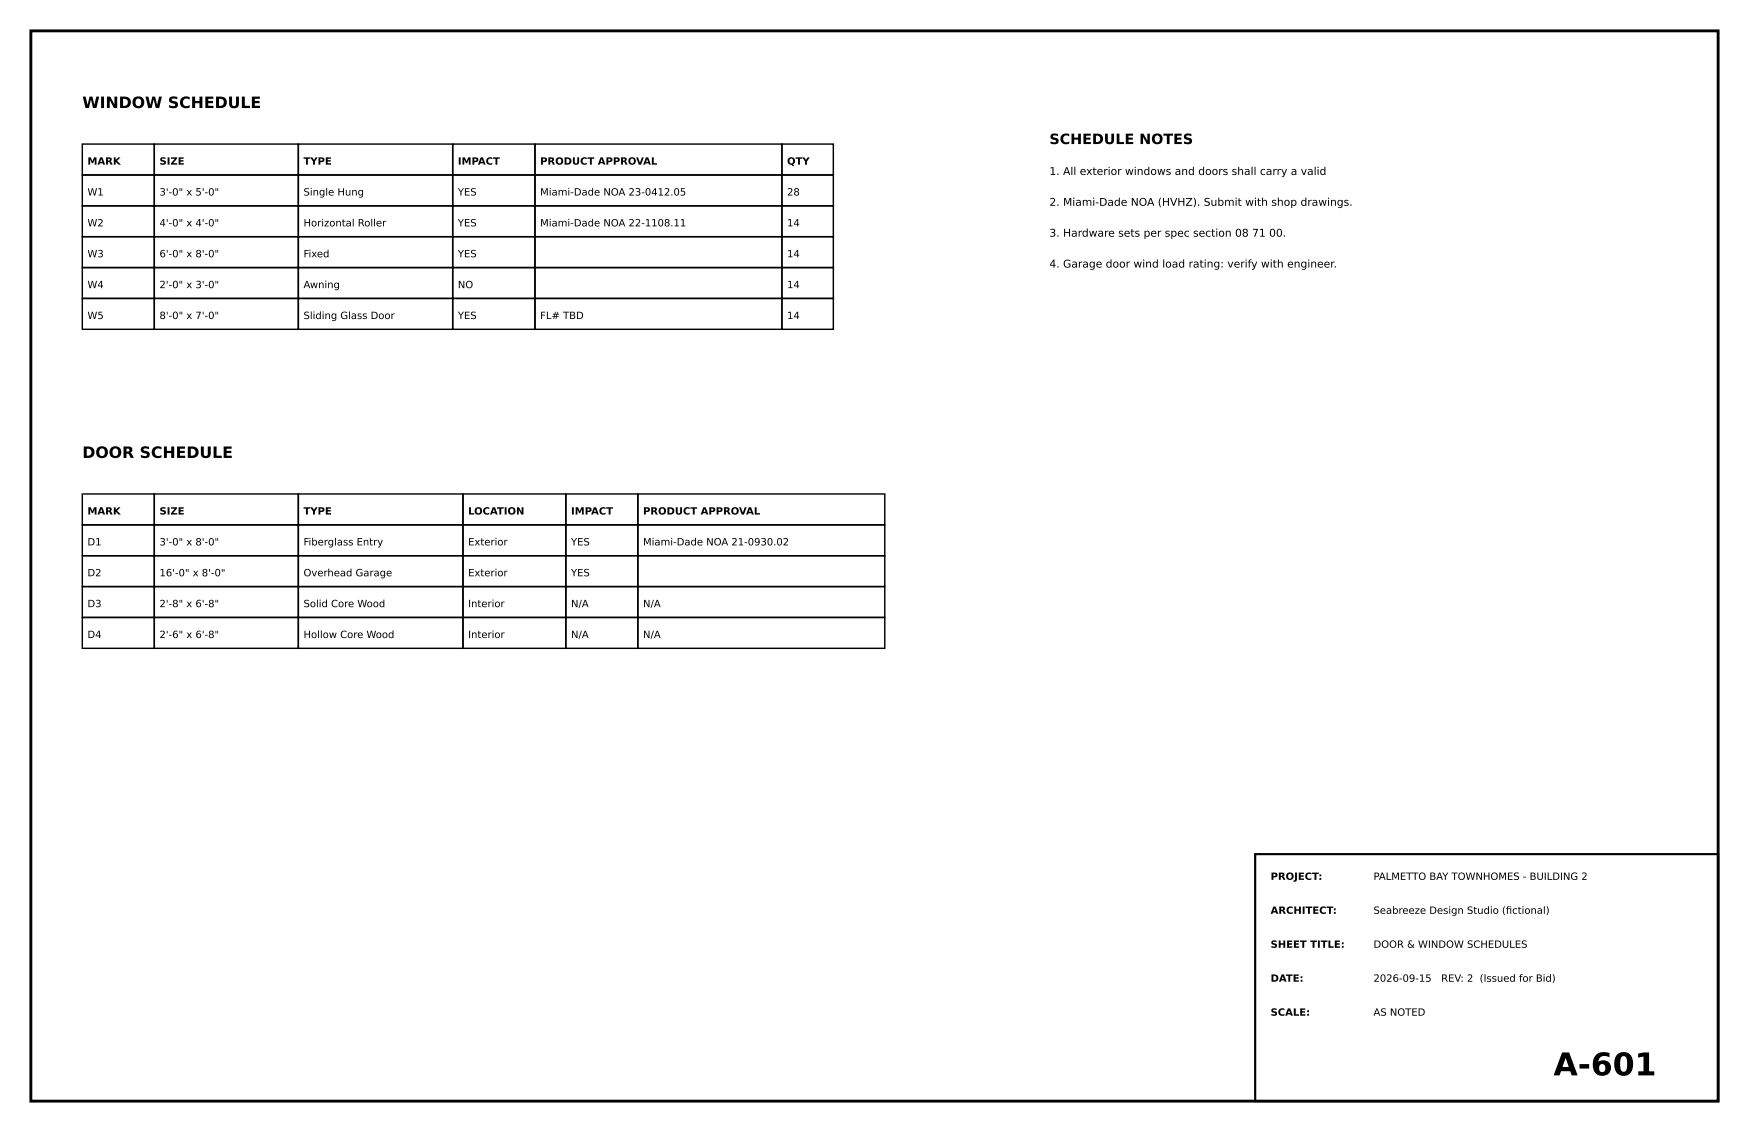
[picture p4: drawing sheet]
<svg xmlns="http://www.w3.org/2000/svg" width="432mm" height="279mm" viewBox="0 0 432 279" stroke-linecap="round" stroke-linejoin="round" font-family="sans-serif">
<defs><g id="words">
<text font-size="7.8" x="383.5" y="265.4">A-601</text>
<g font-size="3.9">
<text x="20.3" y="26.7">WINDOW SCHEDULE</text>
<text x="20.3" y="113">DOOR SCHEDULE</text>
</g>
<text font-size="3.5" x="259.1" y="35.6">SCHEDULE NOTES</text>
<g font-size="2.6">
<text x="259.1" y="43.2">1. All exterior windows and doors shall carry a valid</text>
<text x="259.1" y="50.8">2. Miami-Dade NOA (HVHZ). Submit with shop drawings.</text>
<text x="259.1" y="58.4">3. Hardware sets per spec section 08 71 00.</text>
<text x="259.1" y="66">4. Garage door wind load rating: verify with engineer.</text>
</g>
<g font-size="2.5">
<text x="21.6" y="40.6">MARK</text>
<text x="39.4" y="40.6">SIZE</text>
<text x="74.9" y="40.6">TYPE</text>
<text x="113" y="40.6">IMPACT</text>
<text x="133.3" y="40.6">PRODUCT APPROVAL</text>
<text x="194.3" y="40.6">QTY</text>
<text x="21.6" y="48.3">W1</text>
<text x="39.4" y="48.3">3'-0&quot; x 5'-0&quot;</text>
<text x="74.9" y="48.3">Single Hung</text>
<text x="113" y="48.3">YES</text>
<text x="133.3" y="48.3">Miami-Dade NOA 23-0412.05</text>
<text x="194.3" y="48.3">28</text>
<text x="21.6" y="55.9">W2</text>
<text x="39.4" y="55.9">4'-0&quot; x 4'-0&quot;</text>
<text x="74.9" y="55.9">Horizontal Roller</text>
<text x="113" y="55.9">YES</text>
<text x="133.3" y="55.9">Miami-Dade NOA 22-1108.11</text>
<text x="194.3" y="55.9">14</text>
<text x="21.6" y="63.5">W3</text>
<text x="39.4" y="63.5">6'-0&quot; x 8'-0&quot;</text>
<text x="74.9" y="63.5">Fixed</text>
<text x="113" y="63.5">YES</text>
<text x="194.3" y="63.5">14</text>
<text x="21.6" y="71.1">W4</text>
<text x="39.4" y="71.1">2'-0&quot; x 3'-0&quot;</text>
<text x="74.9" y="71.1">Awning</text>
<text x="113" y="71.1">NO</text>
<text x="194.3" y="71.1">14</text>
<text x="21.6" y="78.7">W5</text>
<text x="39.4" y="78.7">8'-0&quot; x 7'-0&quot;</text>
<text x="74.9" y="78.7">Sliding Glass Door</text>
<text x="113" y="78.7">YES</text>
<text x="133.3" y="78.7">FL# TBD</text>
<text x="194.3" y="78.7">14</text>
<text x="21.6" y="127">MARK</text>
<text x="39.4" y="127">SIZE</text>
<text x="74.9" y="127">TYPE</text>
<text x="115.6" y="127">LOCATION</text>
<text x="141" y="127">IMPACT</text>
<text x="158.7" y="127">PRODUCT APPROVAL</text>
<text x="21.6" y="134.6">D1</text>
<text x="39.4" y="134.6">3'-0&quot; x 8'-0&quot;</text>
<text x="74.9" y="134.6">Fiberglass Entry</text>
<text x="115.6" y="134.6">Exterior</text>
<text x="141" y="134.6">YES</text>
<text x="158.7" y="134.6">Miami-Dade NOA 21-0930.02</text>
<text x="21.6" y="142.2">D2</text>
<text x="39.4" y="142.2">16'-0&quot; x 8'-0&quot;</text>
<text x="74.9" y="142.2">Overhead Garage</text>
<text x="115.6" y="142.2">Exterior</text>
<text x="141" y="142.2">YES</text>
<text x="21.6" y="149.9">D3</text>
<text x="39.4" y="149.9">2'-8&quot; x 6'-8&quot;</text>
<text x="74.9" y="149.9">Solid Core Wood</text>
<text x="115.6" y="149.9">Interior</text>
<text x="141" y="149.9">N/A</text>
<text x="158.7" y="149.9">N/A</text>
<text x="21.6" y="157.5">D4</text>
<text x="39.4" y="157.5">2'-6&quot; x 6'-8&quot;</text>
<text x="74.9" y="157.5">Hollow Core Wood</text>
<text x="115.6" y="157.5">Interior</text>
<text x="141" y="157.5">N/A</text>
<text x="158.7" y="157.5">N/A</text>
<text x="313.7" y="217.2">PROJECT:</text>
<text x="339.1" y="217.2">PALMETTO BAY TOWNHOMES - BUILDING 2</text>
<text x="313.7" y="225.6">ARCHITECT:</text>
<text x="339.1" y="225.6">Seabreeze Design Studio (fctional)</text>
<text x="371.8" y="225.6">i</text>
<text x="313.7" y="233.9">SHEET TITLE:</text>
<text x="339.1" y="233.9">DOOR &amp; WINDOW SCHEDULES</text>
<text x="313.7" y="242.3">DATE:</text>
<text x="339.1" y="242.3">2026-09-15</text>
<text x="355.8" y="242.3">REV: 2 (Issued for Bid)</text>
<text x="313.7" y="250.7">SCALE:</text>
<text x="339.1" y="250.7">AS NOTED</text>
</g>
</g></defs>
<path d="M7.6 7.6h416.6v264.2h-416.6z" fill="none" stroke="#000" stroke-width=".71" stroke-linecap="butt"/>
<path d="M309.9 210.8h114.3v61h-114.3z" fill="none" stroke="#000" stroke-width=".53"/>
<g fill="none" stroke="#000" stroke-width=".35">
<path d="M20.3 35.6h17.8v7.6h-17.8zM38.1 35.6h35.6v7.6h-35.6zM73.7 35.6h38.1v7.6h-38.1zM111.8 35.6h20.3v7.6h-20.3zM132.1 35.6h60.9v7.6h-60.9zM193 35.6h12.7v7.6h-12.7zM20.3 43.2h17.8v7.6h-17.8zM20.3 50.8h17.8v7.6h-17.8zM20.3 58.4h17.8v7.6h-17.8zM38.1 43.2h35.6v7.6h-35.6zM38.1 50.8h35.6v7.6h-35.6zM38.1 58.4h35.6v7.6h-35.6z"/>
<path d="M73.7 43.2h38.1v7.6h-38.1zM73.7 50.8h38.1v7.6h-38.1zM73.7 58.4h38.1v7.6h-38.1zM111.8 43.2h20.3v7.6h-20.3zM111.8 50.8h20.3v7.6h-20.3zM111.8 58.4h20.3v7.6h-20.3zM132.1 43.2h60.9v7.6h-60.9zM132.1 50.8h60.9v7.6h-60.9zM132.1 58.4h60.9v7.6h-60.9zM193 43.2h12.7v7.6h-12.7zM193 50.8h12.7v7.6h-12.7zM193 58.4h12.7v7.6h-12.7z"/>
<path d="M20.3 66h17.8v7.7h-17.8zM20.3 73.7h17.8v7.6h-17.8zM38.1 66h35.6v7.7h-35.6zM38.1 73.7h35.6v7.6h-35.6zM73.7 66h38.1v7.7h-38.1zM73.7 73.7h38.1v7.6h-38.1zM111.8 66h20.3v7.7h-20.3zM111.8 73.7h20.3v7.6h-20.3zM132.1 66h60.9v7.7h-60.9zM132.1 73.7h60.9v7.6h-60.9zM193 66h12.7v7.7h-12.7zM193 73.7h12.7v7.6h-12.7z"/>
<path d="M20.3 121.9h17.8v7.6h-17.8zM20.3 129.5h17.8v7.7h-17.8zM20.3 137.2h17.8v7.6h-17.8zM38.1 121.9h35.6v7.6h-35.6zM38.1 129.5h35.6v7.7h-35.6zM38.1 137.2h35.6v7.6h-35.6zM73.7 121.9h40.6v7.6h-40.6zM73.7 129.5h40.6v7.7h-40.6zM73.7 137.2h40.6v7.6h-40.6zM114.3 121.9h25.4v7.6h-25.4zM114.3 129.5h25.4v7.7h-25.4zM114.3 137.2h25.4v7.6h-25.4z"/>
<path d="M139.7 121.9h17.8v7.6h-17.8zM139.7 129.5h17.8v7.7h-17.8zM139.7 137.2h17.8v7.6h-17.8zM157.5 121.9h60.9v7.6h-60.9zM157.5 129.5h60.9v7.7h-60.9zM157.5 137.2h60.9v7.6h-60.9zM20.3 144.8h17.8v7.6h-17.8zM20.3 152.4h17.8v7.6h-17.8zM38.1 144.8h35.6v7.6h-35.6zM38.1 152.4h35.6v7.6h-35.6zM73.7 144.8h40.6v7.6h-40.6zM73.7 152.4h40.6v7.6h-40.6z"/>
<path d="M114.3 144.8h25.4v7.6h-25.4zM114.3 152.4h25.4v7.6h-25.4zM139.7 144.8h17.8v7.6h-17.8zM139.7 152.4h17.8v7.6h-17.8zM157.5 144.8h60.9v7.6h-60.9zM157.5 152.4h60.9v7.6h-60.9z"/>
</g>
<use href="#words"/>
</svg>
